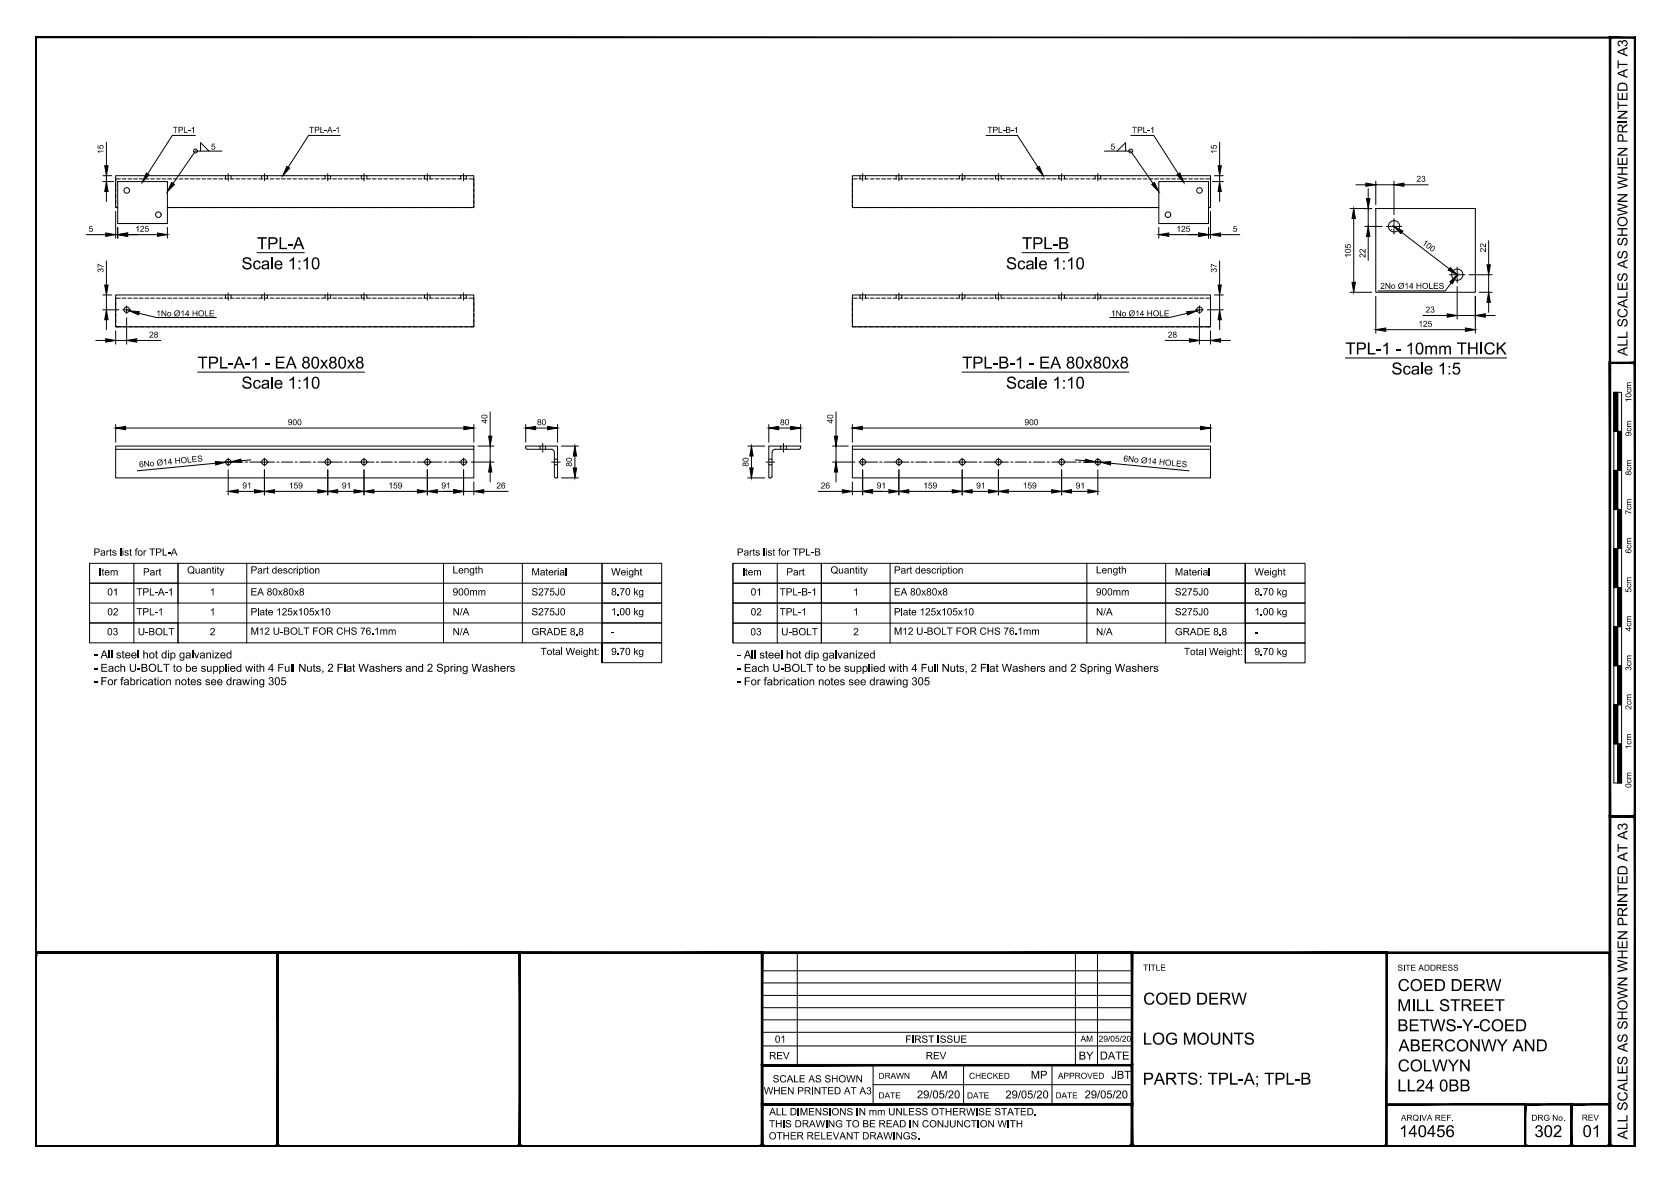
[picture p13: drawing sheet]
<svg xmlns="http://www.w3.org/2000/svg" width="420mm" height="297mm" viewBox="0 0 420 297" stroke-linecap="round" stroke-linejoin="round" font-family="sans-serif">
<defs><g id="words">
<g font-size="4.2">
<text x="64.6" y="62.6">TPL-A</text>
<text x="256.8" y="62.6">TPL-B</text>
<text x="60.6" y="67.7">Scale 1:10</text>
<text x="252.8" y="67.7">Scale 1:10</text>
<text x="338.1" y="89.1">TPL-1 - 10mm THICK</text>
<text x="49.6" y="92.6">TPL-A-1 - EA 80x80x8</text>
<text x="241.8" y="92.6">TPL-B-1 - EA 80x80x8</text>
<text x="349.7" y="94.1">Scale 1:5</text>
<text x="60.6" y="97.7">Scale 1:10</text>
<text x="252.8" y="97.7">Scale 1:10</text>
<text x="351.2" y="249">COED DERW</text>
<text x="287.3" y="252.5">COED DERW</text>
<text x="351.1" y="254.1">MILL STREET</text>
<text x="287.2" y="262.5">LOG MOUNTS</text>
<text x="351.1" y="259.2">BETWS-Y-COED</text>
<text x="351.2" y="269.2">COLWYN</text>
<text x="351.4" y="264.2">ABERCONWY AND</text>
<text x="287.2" y="272.6">PARTS: TPL-A; TPL-B</text>
<text x="351.1" y="274.3">LL24 0BB</text>
<text x="351.6" y="285.7">140456</text>
<text x="385.6" y="285.7">302</text>
<text x="397.7" y="285.7">01</text>
</g>
<g font-size="3.5">
<text x="409" y="89.5" transform="rotate(-90 409 89.5)">ALL SCALES AS SHOWN WHEN PRINTED AT A3</text>
<text x="409" y="286.3" transform="rotate(-90 409 286.3)">ALL SCALES AS SHOWN WHEN PRINTED AT A3</text>
</g>
<g font-size="2.8">
<text x="23.6" y="165.4">- All steel hot dip galvanized</text>
<text x="185.2" y="165.5">- All steel hot dip galvanized</text>
<text x="23.6" y="168.8">- Each U-BOLT to be supplied with 4 Full Nuts, 2 Flat Washers and 2 Spring Washers</text>
<text x="23.6" y="172.2">- For fabrication notes see drawing 305</text>
<text x="185.2" y="168.8">- Each U-BOLT to be supplied with 4 Full Nuts, 2 Flat Washers and 2 Spring Washers</text>
<text x="185.2" y="172.2">- For fabrication notes see drawing 305</text>
<text x="271" y="266.3">BY</text>
<text x="276.4" y="266.3">DATE</text>
<text x="233.9" y="271.1">AM</text>
<text x="259" y="271.1">MP</text>
<text x="279.3" y="271.1">JBT</text>
<text x="230.4" y="276">29/05/20</text>
<text x="252.7" y="276.1">29/05/20</text>
<text x="272.6" y="276">29/05/20</text>
</g>
<g font-size="2.5">
<text x="23.5" y="139.6">Parts list for TPL-A</text>
<text x="185.2" y="139.6">Parts list for TPL-B</text>
<text x="24.8" y="144.6">Item</text>
<text x="27" y="149.6">01</text>
<text x="34.2" y="149.6">TPL-A-1</text>
<text x="35.9" y="144.6">Part</text>
<text x="47" y="144.1">Quantity</text>
<text x="52.7" y="149.6">1</text>
<text x="63" y="144.1">Part description</text>
<text x="63" y="149.6">EA 80x80x8</text>
<text x="113.7" y="144.1">Length</text>
<text x="113.7" y="149.6">900mm</text>
<text x="133.5" y="144.6">Material</text>
<text x="133.5" y="149.6">S275J0</text>
<text x="153.6" y="144.6">Weight</text>
<text x="153.6" y="149.6">8.70 kg</text>
<text x="186.5" y="144.6">Item</text>
<text x="188.6" y="149.6">01</text>
<text x="195.9" y="149.6">TPL-B-1</text>
<text x="197.6" y="144.6">Part</text>
<text x="208.7" y="144.1">Quantity</text>
<text x="214.4" y="149.6">1</text>
<text x="224.6" y="144.1">Part description</text>
<text x="224.6" y="149.6">EA 80x80x8</text>
<text x="275.4" y="144.1">Length</text>
<text x="275.4" y="149.6">900mm</text>
<text x="295.2" y="144.6">Material</text>
<text x="295.2" y="149.6">S275J0</text>
<text x="315.2" y="144.6">Weight</text>
<text x="315.2" y="149.6">8.70 kg</text>
<text x="27" y="154.6">02</text>
<text x="34.2" y="154.6">TPL-1</text>
<text x="52.7" y="154.6">1</text>
<text x="63" y="154.6">Plate 125x105x10</text>
<text x="113.7" y="154.6">N/A</text>
<text x="133.5" y="154.6">S275J0</text>
<text x="153.6" y="154.6">1.00 kg</text>
<text x="188.6" y="154.6">02</text>
<text x="195.9" y="154.6">TPL-1</text>
<text x="214.4" y="154.6">1</text>
<text x="224.6" y="154.6">Plate 125x105x10</text>
<text x="275.4" y="154.6">N/A</text>
<text x="295.2" y="154.6">S275J0</text>
<text x="315.2" y="154.6">1.00 kg</text>
<text x="26.9" y="159.6">03</text>
<text x="34.7" y="159.6">U-BOLT</text>
<text x="52.7" y="159.6">2</text>
<text x="63" y="159.5">M12 U-BOLT FOR CHS 76.1mm</text>
<text x="113.7" y="159.6">N/A</text>
<text x="133.5" y="159.6">GRADE 8.8</text>
<text x="153.6" y="159.6">-</text>
<text x="188.6" y="159.6">03</text>
<text x="196.3" y="159.6">U-BOLT</text>
<text x="214.4" y="159.6">2</text>
<text x="224.6" y="159.5">M12 U-BOLT FOR CHS 76.1mm</text>
<text x="275.4" y="159.6">N/A</text>
<text x="295.2" y="159.6">GRADE 8.8</text>
<text x="315.2" y="159.6">-</text>
<text x="135.8" y="164.6">Total Weight:</text>
<text x="153.6" y="164.6">9.70 kg</text>
<text x="297.5" y="164.6">Total Weight:</text>
<text x="315.2" y="164.6">9.70 kg</text>
<text x="194.7" y="262">01</text>
<text x="227.5" y="262">FIRST ISSUE</text>
<text x="193.2" y="266.2">REV</text>
<text x="232.6" y="266.2">REV</text>
<text x="192" y="275">WHEN PRINTED AT A3</text>
<text x="194.2" y="272">SCALE AS SHOWN</text>
<text x="193.3" y="280.3">ALL DIMENSIONS IN mm UNLESS OTHERWISE STATED.</text>
<text x="193.2" y="286.3">OTHER RELEVANT DRAWINGS.</text>
<text x="193.2" y="283.3">THIS DRAWING TO BE READ IN CONJUNCTION WITH</text>
</g>
<g font-size="2.1">
<text x="43.4" y="33.4">TPL-1</text>
<text x="77.7" y="33.4">TPL-A-1</text>
<text x="248.1" y="33.4">TPL-B-1</text>
<text x="284.5" y="33.4">TPL-1</text>
<text x="26" y="38.7" transform="rotate(-90 26 38.7)">15</text>
<text x="53" y="37.6">5</text>
<text x="279" y="37.6">5</text>
<text x="305.8" y="38.7" transform="rotate(-90 305.8 38.7)">15</text>
<text x="355.9" y="45.7">23</text>
<text x="22.3" y="58.3">5</text>
<text x="34" y="58.3">125</text>
<text x="295.6" y="58.3">125</text>
<text x="309.8" y="58.3">5</text>
<text x="339.5" y="64.8" transform="rotate(-90 339.5 64.8)">105</text>
<text x="343.1" y="64.8" transform="rotate(-90 343.1 64.8)">22</text>
<text x="357.2" y="61.3" transform="rotate(38 357.2 61.3)">100</text>
<text x="373.4" y="63.4" transform="rotate(-90 373.4 63.4)">22</text>
<text x="26" y="68.5" transform="rotate(-90 26 68.5)">37</text>
<text x="305.8" y="68.5" transform="rotate(-90 305.8 68.5)">37</text>
<text x="346.9" y="72.6">2No Ø14 HOLES</text>
<text x="39.3" y="79.5">1No Ø14 HOLE</text>
<text x="279.2" y="79.5">1No Ø14 HOLE</text>
<text x="356.4" y="82.1">125</text>
<text x="358.2" y="78.5">23</text>
<text x="37.5" y="84.8">28</text>
<text x="293.5" y="84.8">28</text>
<text x="409.9" y="101.1" transform="rotate(-90 409.9 101.1)">10cm</text>
<text x="72.3" y="106.8">900</text>
<text x="122.5" y="106.4" transform="rotate(-90 122.5 106.4)">40</text>
<text x="134.9" y="106.8">80</text>
<text x="196" y="106.8">80</text>
<text x="209.4" y="106.4" transform="rotate(-90 209.4 106.4)">40</text>
<text x="257.5" y="106.8">900</text>
<text x="409.9" y="109.6" transform="rotate(-90 409.9 109.6)">9cm</text>
<text x="35" y="117.5" transform="rotate(-5 35 117.5)">6No Ø14 HOLES</text>
<text x="143.7" y="117.3" transform="rotate(-90 143.7 117.3)">80</text>
<text x="188.1" y="117.3" transform="rotate(-90 188.1 117.3)">80</text>
<text x="282.3" y="116" transform="rotate(5 282.3 116)">6No Ø14 HOLES</text>
<text x="409.9" y="119.5" transform="rotate(-90 409.9 119.5)">8cm</text>
<text x="60.9" y="122.8">91</text>
<text x="72.6" y="122.8">159</text>
<text x="85.9" y="122.8">91</text>
<text x="97.6" y="122.8">159</text>
<text x="110.9" y="122.8">91</text>
<text x="124.7" y="122.8">26</text>
<text x="206.2" y="122.8">26</text>
<text x="220.3" y="122.8">91</text>
<text x="232" y="122.8">159</text>
<text x="245.3" y="122.8">91</text>
<text x="257" y="122.8">159</text>
<text x="270.3" y="122.8">91</text>
<text x="409.9" y="129.3" transform="rotate(-90 409.9 129.3)">7cm</text>
<text x="409.9" y="139.1" transform="rotate(-90 409.9 139.1)">6cm</text>
<text x="409.9" y="148.9" transform="rotate(-90 409.9 148.9)">5cm</text>
<text x="409.9" y="158.7" transform="rotate(-90 409.9 158.7)">4cm</text>
<text x="409.9" y="168.6" transform="rotate(-90 409.9 168.6)">3cm</text>
<text x="409.9" y="178.4" transform="rotate(-90 409.9 178.4)">2cm</text>
<text x="409.9" y="188.3" transform="rotate(-90 409.9 188.3)">1cm</text>
<text x="409.9" y="198" transform="rotate(-90 409.9 198)">0cm</text>
<text x="287.3" y="243.9">TITLE</text>
<text x="351.2" y="243.9">SITE ADDRESS</text>
<text x="271.6" y="261.8">AM</text>
<text x="276.1" y="261.8">29/05/20</text>
<text x="220.8" y="271.1">DRAWN</text>
<text x="243.5" y="271.1">CHECKED</text>
<text x="265.9" y="271.1">APPROVED</text>
<text x="220.8" y="276">DATE</text>
<text x="243" y="276.1">DATE</text>
<text x="265.2" y="276">DATE</text>
<text x="352" y="281.6">ARQIVA REF.</text>
<text x="384.8" y="281.6">DRG No.</text>
<text x="397.5" y="281.6">REV</text>
</g>
</g></defs>
<!-- layer: PROPOSED OTHER USER 1 -->
<g fill="none" stroke="#000" stroke-width=".25">
<path d="M29.6 45.6h12.5v10.6h-12.5zM29.6 52.2h-.5v-8h90v8h-77M291.2 45.6h12.5v10.6h-12.5zM291.2 52.2h-77v-8h90v8h-.5M345.7 52.4h25v21h-25zM29.1 74.1h90v8h-90zM214.2 74.1h90v8h-90zM29.1 112.1h90v8h-90zM29.1 112.9h90M132.5 112.9h6M194.8 112.9h6M214.2 112.1h90v8h-90z"/>
<path d="M214.2 112.9h90"/>
<circle cx="31.8" cy="47.9" r=".7"/>
<circle cx="39.8" cy="54" r=".7"/>
<circle cx="293.5" cy="54" r=".7"/>
<circle cx="301.4" cy="47.9" r=".7"/>
<circle cx="350.3" cy="56.9" r="1.42"/>
<circle cx="301.4" cy="77.8" r=".7"/>
<circle cx="366.2" cy="69" r="1.42"/>
</g>
<!-- layer: TEXT AND DIMENSIONS -->
<g fill="none" stroke="#000" stroke-width=".25">
<path d="M49.1 34h-5.8l-6.2 9.7M50.4 38v-2.1l2.1 2.1M55.7 38h-6.6l-5.6 8.1M85.5 34h-8l-5.1 8M247.8 34h7.9l5.1 8M277.5 38h6.6l5.7 8.1M280.7 38l2.2-2.1v2.1M284.2 34h5.7l6.2 9.7M57.3 43.6v1.8M66.4 43.6v1.8M82.4 43.6v1.8M91.5 43.6v1.8"/>
<path d="M107.4 43.6v1.8M116.5 43.6v1.8M216.8 43.6v1.8M225.9 43.6v1.8M241.8 43.6v1.8M250.9 43.6v1.8M266.8 43.6v1.8M275.9 43.6v1.8M348.3 56.9h3.9M350.3 54.9v3.9M30.8 77.9h2M31.8 76.9v1.9"/>
<path d="M34.9 78.7l4.4 1.1h15.1M57.3 73.6v1.8M64.6 63.5h11.9M66.4 73.6v1.8M82.4 73.6v1.8M91.5 73.6v1.8M107.4 73.6v1.8M116.5 73.6v1.8M216.8 73.6v1.8M225.9 73.6v1.8M241.8 73.6v1.8M250.9 73.6v1.8"/>
<path d="M256.8 63.5h11.9M266.8 73.6v1.8M275.9 73.6v1.8M298.3 78.7l-4.4 1.1h-15M300.4 77.9h2M301.4 76.9v1.9M364.2 69h3.9M364.7 71.1l-1.5 2h-16.9M366.2 67.1v3.9M49.6 93.5h42M241.8 93.5h41.9M338.1 90h40.5"/>
<path d="M54.2 116.4l-19.7 1.9M56.4 116.1h2M57.3 115.1v2M58.1 116l-1.4 .2M63 115.6l-2.4 .2M65.5 116.1h2M66.4 115.1v2M81.4 116.1h1.9M82.4 115.1v2M90.5 116.1h1.9M91.5 115.1v2M106.4 116.1h2"/>
<path d="M107.4 115.1v2M115.5 116.1h2M116.5 115.1v2M136.4 111.4v2.2M138.6 116.1h2.2M192.5 116.1h2.2M196.9 111.4v2.2M215.8 116.1h1.9M216.8 115.1v2M224.9 116.1h2M225.9 115.1v2M240.8 116.1h2"/>
<path d="M241.8 115.1v2M249.9 116.1h2M250.9 115.1v2M265.8 116.1h1.9M266.8 115.1v2M270.2 115.6l2.5 .2M274.9 116.1h1.9M275.2 116l1.4 .2M275.9 115.1v2M279.1 116.4l19.7 1.9M22.5 151.6h143.8M22.5 156.5h128.8"/>
<path d="M33.6 141.6v19.9M44.7 146.6h-22.2h143.8M44.7 141.6v19.9M62 141.6v19.9M111.4 141.6v19.9M131.3 141.6v19.9M151.3 156.5h15v5h-15zM184.2 146.6h128.8h-106.6v5h-22.2zM184.2 141.6v20M195.3 141.6v20M206.4 151.6v5h-22.2v-5h128.8M206.4 151.6h106.6"/>
<path d="M206.4 156.6v5M223.7 141.6v20M273.1 141.6v20M292.9 141.6v20M313 141.6h-106.6v5h-22.2v-5h22.2v10M313 156.6h-128.8v5h128.8M313 141.6v25zM313 141.6v15M313 141.6v20M313 141.6h14.9v5h-14.9zM313 146.6h14.9v5h-14.9zM313 151.6h14.9v5h-14.9z"/>
<path d="M313 156.6h14.9v5h-14.9zM313 141.6v25M151.3 161.5h-128.8v-19.9h143.8v14.9h-15v-14.9v24.9M151.3 161.5h15v5h-15zM313 161.6h14.9v5h-14.9z"/>
<circle cx="49.1" cy="38" r=".49"/>
<circle cx="284.1" cy="38" r=".49"/>
</g>
<!-- layer: 02 - HIDDEN LINES -->
<g fill="none" stroke="#000" stroke-width=".25">
<path d="M29.1 51.6v.6h.5M29.1 45.9v1M29.1 47.4v.9M29.1 48.8v.9M29.1 50.2v1M30.3 45h-1.2v.5M30.7 45h1M32.2 45h.9M33.6 45h.9M35 45h1M36.4 45h1M37.9 45h.9"/>
<path d="M39.3 45h.9M40.7 45h1M42.1 52.2h1.1M42.1 45h1M43.6 45h.9M43.6 52.2h1M45 45h1M45.1 52.2h.9M46.4 45h1M46.5 52.2h1M47.9 45h.9M47.9 52.2h1"/>
<path d="M49.3 45h.9M49.4 52.2h.9M50.7 45h1M50.8 52.2h1M52.1 45h1M52.2 52.2h1M53.6 45h1M53.7 52.2h.9M55 45h1M55.1 52.2h.9M56.5 45h.9M56.5 52.2h1"/>
<path d="M56.7 44.2v.8M57.9 45h.9M57.9 52.2h1M58.1 44.2v.8M59.3 45h1M59.4 52.2h.9M60.7 45h1M60.8 52.2h1M62.2 45h.9M62.2 52.2h1M63.6 45h.9M63.7 52.2h.9"/>
<path d="M65 45h1M65.1 52.2h.9M65.8 44.2v.8M66.4 45h1M66.5 52.2h1M67.2 44.2v.8M67.9 45h.9M67.9 52.2h1M69.3 45h1M69.4 52.2h.9M70.7 45h1M70.8 52.2h.9"/>
<path d="M72.2 45h.9M72.2 52.2h1M73.6 45h.9M73.6 52.2h1M75 45h1M75.1 52.2h1M76.4 45h1M76.5 52.2h1M77.9 45h1M78 52.2h.9M79.3 45h.9M79.4 52.2h.9"/>
<path d="M80.8 52.2h1M81.7 44.2v.8h-.9M82.2 52.2h1M83.1 44.2v.8h-.9M83.6 45h1M83.7 52.2h.9M85 45h1M85.1 52.2h.9M86.5 45h.9M86.5 52.2h1M87.9 45h.9M88 52.2h.9"/>
<path d="M89.3 45h1M89.4 52.2h.9M90.8 44.2v.8h.9M90.8 52.2h1M92.2 44.2v.8h.9M92.2 52.2h1M93.6 45h1M93.7 52.2h.9M95 45h1M95.1 52.2h.9M96.5 45h.9M96.5 52.2h1"/>
<path d="M97.9 45h.9M97.9 52.2h1M99.3 45h1M99.4 52.2h1M100.7 45h1M100.8 52.2h1M102.2 45h1M102.3 52.2h.9M103.6 45h.9M103.7 52.2h.9M105.1 45h.9M105.1 52.2h1"/>
<path d="M106.5 45h.9M106.5 52.2h1M106.7 44.2v.8M107.9 45h1M108 52.2h.9M108.1 44.2v.8M109.3 45h1M109.4 52.2h.9M110.8 45h.9M110.8 52.2h1M112.2 45h.9M112.3 52.2h.9"/>
<path d="M113.6 45h1M113.7 52.2h.9M115 45h1M115.1 52.2h1M115.8 44.2v.8M116.5 45h.9M116.5 52.2h1M117.2 44.2v.8M117.9 45h1.2v.5M119.1 51.6v.6h-1.1M119.1 45.9v1M119.1 47.4v.9"/>
<path d="M119.1 48.8v.9M119.1 50.2v1M214.2 51.6v.6h1.1M214.2 45.9v1M214.2 47.4v.9M214.2 48.8v.9M214.2 50.2v1M215.4 45h-1.2v.5M215.8 52.2h.9M215.8 45h1M216.1 44.2v.8M217.2 52.2h1"/>
<path d="M217.3 45h.9M217.5 44.2v.8M218.6 52.2h1M218.7 45h1M220.1 52.2h.9M220.1 45h1M221.5 52.2h.9M221.6 45h.9M222.9 52.2h1M223 45h.9M224.4 52.2h.9M224.4 45h1"/>
<path d="M225.2 44.2v.8M225.8 52.2h.9M225.8 45h1M226.6 44.2v.8M227.2 52.2h1M227.3 45h.9M228.6 52.2h1M228.7 45h.9M230.1 52.2h.9M230.2 45h.9M231.5 52.2h.9M231.5 45h1"/>
<path d="M232.9 52.2h1M233 45h1M234.3 52.2h1M234.4 45h1M235.8 52.2h.9M235.9 45h.9M237.2 52.2h1M237.3 45h.9M238.6 52.2h1M238.7 45h1M240.1 52.2h.9M241.1 44.2v.8h-1"/>
<path d="M241.5 52.2h.9M242.5 44.2v.8h-.9M242.9 52.2h1M243 45h1M244.3 52.2h1M244.4 45h1M245.8 52.2h.9M245.9 45h.9M247.2 52.2h.9M247.3 45h.9M248.7 52.2h.9M248.7 45h1"/>
<path d="M250 52.2h1M250.2 44.2l-.1 .8h1M251.5 52.2h1M251.6 44.2v.8h.9M252.9 52.2h1M253 45h.9M254.4 52.2h.9M254.4 45h1M255.8 52.2h.9M255.8 45h1M257.2 52.2h1M257.3 45h.9"/>
<path d="M258.6 52.2h1M258.7 45h1M260.1 52.2h.9M260.1 45h1M261.5 52.2h1M261.6 45h.9M262.9 52.2h1M263 45h.9M264.4 52.2h.9M264.4 45h1M265.8 52.2h.9M265.8 45h1"/>
<path d="M266.1 44.2v.8M267.2 52.2h1M267.3 45h1M267.5 44.2v.8M268.6 52.2h1M268.7 45h.9M270.1 52.2h.9M270.2 45h.9M271.5 52.2h.9M271.6 45h.9M272.9 52.2h1M273 45h1"/>
<path d="M274.3 52.2h1M274.4 45h1M275.2 44.2v.8M275.8 52.2h.9M275.9 45h.9M276.6 44.2v.8M277.2 52.2h1M277.3 45h.9M278.6 52.2h1M278.7 45h1M280.1 52.2h.9M280.1 45h1"/>
<path d="M281.5 52.2h.9M281.6 45h.9M282.9 52.2h1M283 45h1M284.3 52.2h1M284.4 45h1M285.8 52.2h1M285.9 45h.9M287.2 52.2h.9M287.3 45h.9M288.7 52.2h.9M288.7 45h1"/>
<path d="M290.1 52.2h1.1M290.1 45h1M291.6 45h.9M293 45h.9M294.4 45h1M295.9 45h.9M297.3 45h.9M298.7 45h1M300.1 45h1M301.6 45h.9M303 45h1.2v.5M304.2 51.6v.6h-.5"/>
<path d="M304.2 45.9v1M304.2 47.4v.9M304.2 48.8v.9M304.2 50.2v1M29.1 75.9v1M29.1 77.3v1M29.1 78.8v.9M30.3 74.9h-1.2v.5M30.7 74.9h1M32.2 74.9h.9M33.6 74.9h.9M35 74.9h1"/>
<path d="M36.4 74.9h1M37.9 74.9h.9M39.3 74.9h.9M40.7 74.9h1M42.1 74.9h1M43.6 74.9h.9M45 74.9h1M46.4 74.9h1M47.9 74.9h.9M49.3 74.9h.9M50.7 74.9h1M52.1 74.9h1"/>
<path d="M53.6 74.9h1M55 74.9h1M56.5 74.9h.9M56.7 74.1v.8M57.9 74.9h.9M58.1 74.1v.8M59.3 74.9h1M60.7 74.9h1M62.2 74.9h.9M63.6 74.9h.9M65 74.9h1M65.8 74.1v.8"/>
<path d="M66.4 74.9h1M67.2 74.1v.8M67.9 74.9h.9M69.3 74.9h1M70.7 74.9h1M72.2 74.9h.9M73.6 74.9h.9M75 74.9h1M76.4 74.9h1M77.9 74.9h1M79.3 74.9h.9M81.7 74.1v.8h-.9"/>
<path d="M83.1 74.1v.8h-.9M83.6 74.9h1M85 74.9h1M86.5 74.9h.9M87.9 74.9h.9M89.3 74.9h1M90.8 74.1v.8h.9M92.2 74.1v.8h.9M93.6 74.9h1M95 74.9h1M96.5 74.9h.9M97.9 74.9h.9"/>
<path d="M99.3 74.9h1M100.7 74.9h1M102.2 74.9h1M103.6 74.9h.9M105.1 74.9h.9M106.5 74.9h.9M106.7 74.1v.8M107.9 74.9h1M108.1 74.1v.8M109.3 74.9h1M110.8 74.9h.9M112.2 74.9h.9"/>
<path d="M113.6 74.9h1M115 74.9h1M115.8 74.1v.8M116.5 74.9h.9M117.2 74.1v.8M117.9 74.9h1.2v.5M119.1 75.9v1M119.1 77.3v1M119.1 78.8v.9M214.2 75.9v1M214.2 77.3v1M214.2 78.8v.9"/>
<path d="M215.4 74.9h-1.2v.5M215.8 74.9h1M216.1 74.1v.8M217.3 74.9h.9M217.5 74.1v.8M218.7 74.9h1M220.1 74.9h1M221.6 74.9h.9M223 74.9h.9M224.4 74.9h1M225.2 74.1v.8M225.8 74.9h1"/>
<path d="M226.6 74.1v.8M227.3 74.9h.9M228.7 74.9h.9M230.2 74.9h.9M231.5 74.9h1M233 74.9h1M234.4 74.9h1M235.9 74.9h.9M237.3 74.9h.9M238.7 74.9h1M241.1 74.1v.8h-1M242.5 74.1v.8h-.9"/>
<path d="M243 74.9h1M244.4 74.9h1M245.9 74.9h.9M247.3 74.9h.9M248.7 74.9h1M250.2 74.1l-.1 .8h1M251.6 74.1v.8h.9M253 74.9h.9M254.4 74.9h1M255.8 74.9h1M257.3 74.9h.9M258.7 74.9h1"/>
<path d="M260.1 74.9h1M261.6 74.9h.9M263 74.9h.9M264.4 74.9h1M265.8 74.9h1M266.1 74.1v.8M267.3 74.9h1M267.5 74.1v.8M268.7 74.9h.9M270.2 74.9h.9M271.6 74.9h.9M273 74.9h1"/>
<path d="M274.4 74.9h1M275.2 74.1v.8M275.9 74.9h.9M276.6 74.1v.8M277.3 74.9h.9M278.7 74.9h1M280.1 74.9h1M281.6 74.9h.9M283 74.9h1M284.4 74.9h1M285.9 74.9h.9M287.3 74.9h.9"/>
<path d="M288.7 74.9h1M290.1 74.9h1M291.6 74.9h.9M293 74.9h.9M294.4 74.9h1M295.9 74.9h.9M297.3 74.9h.9M298.7 74.9h1M300.1 74.9h1M301.6 74.9h.9M303 74.9h1.2v.5M304.2 75.9v1"/>
<path d="M304.2 77.3v1M304.2 78.8v.9M29.1 81.6v.5h1.4M29.1 80.2v1M31 82.1h.9M32.4 82.1h.9M33.8 82.1h1M35.2 82.1h1M36.7 82.1h.9M38.1 82.1h1M39.5 82.1h1M41 82.1h.9"/>
<path d="M42.4 82.1h.9M43.8 82.1h1M45.2 82.1h1M46.7 82.1h1M48.1 82.1h1M49.6 82.1h.9M51 82.1h.9M52.4 82.1h1M53.8 82.1h1M55.3 82.1h.9M56.7 82.1h.9M58.1 82.1h1"/>
<path d="M59.5 82.1h1M61 82.1h.9M62.4 82.1h1M63.8 82.1h1M65.3 82.1h.9M66.7 82.1h.9M68.1 82.1h1M69.5 82.1h1M71 82.1h1M72.4 82.1h.9M73.9 82.1h.9M75.3 82.1h.9"/>
<path d="M76.7 82.1h1M78.1 82.1h1M79.6 82.1h.9M81 82.1h.9M82.4 82.1h1M83.8 82.1h1M85.3 82.1h.9M86.7 82.1h1M88.1 82.1h1M89.6 82.1h.9M91 82.1h.9M92.4 82.1h1"/>
<path d="M93.8 82.1h1M95.3 82.1h1M96.7 82.1h.9M98.2 82.1h.9M99.6 82.1h.9M101 82.1h1M102.4 82.1h1M103.9 82.1h.9M105.3 82.1h.9M106.7 82.1h1M108.1 82.1h1M109.6 82.1h.9"/>
<path d="M111 82.1h1M112.4 82.1h1M113.9 82.1h.9M115.3 82.1h.9M116.7 82.1h1M119.1 81.6v.5h-1M119.1 80.2v1M214.2 81.6v.5h.9M214.2 80.2v1M215.6 82.1h1M217 82.1h1M218.5 82.1h.9"/>
<path d="M219.9 82.1h.9M221.3 82.1h1M222.7 82.1h1M224.2 82.1h.9M225.6 82.1h1M227 82.1h1M228.5 82.1h.9M229.9 82.1h.9M231.3 82.1h1M232.7 82.1h1M234.2 82.1h.9M235.6 82.1h.9"/>
<path d="M237 82.1h1M238.4 82.1h1M239.9 82.1h.9M241.3 82.1h1M242.7 82.1h1M244.2 82.1h.9M245.6 82.1h.9M247 82.1h1M248.4 82.1h1M249.9 82.1h1M251.3 82.1h1M252.8 82.1h.9"/>
<path d="M254.2 82.1h.9M255.6 82.1h1M257 82.1h1M258.5 82.1h.9M259.9 82.1h.9M261.3 82.1h1M262.7 82.1h1M264.2 82.1h.9M265.6 82.1h1M267 82.1h1M268.5 82.1h.9M269.9 82.1h.9"/>
<path d="M271.3 82.1h1M272.7 82.1h1M274.2 82.1h.9M275.6 82.1h.9M277 82.1h1M278.5 82.1h.9M279.9 82.1h.9M281.3 82.1h1M282.7 82.1h1M284.2 82.1h.9M285.6 82.1h.9M287 82.1h1"/>
<path d="M288.4 82.1h1M289.9 82.1h1M291.3 82.1h1M292.8 82.1h.9M294.2 82.1h.9M295.6 82.1h1M297 82.1h1M298.5 82.1h.9M299.9 82.1h.9M301.3 82.1h1M304.2 81.6v.5h-1.4M304.2 80.2v1"/>
</g>
<!-- layer: PROPOSED OTHER USER 2 ANCILLARY -->
<g fill="none" stroke="#000" stroke-width=".25">
<path d="M132.5 112.9l-.3-.2-.1-.6h8v8h-.4M138.5 112.9a.78 .78 0 0 1 .8 .8v6M139.3 119.7l.4 .4M194 119.7l-.4 .4M194 113.7v6M194.8 112.9a.78 .78 0 0 0-.8 .8M200.8 112.9l.3-.2 .1-.6h-8v8h.4"/>
<circle cx="31.8" cy="77.8" r=".7"/>
<circle cx="57.4" cy="116.1" r=".7"/>
<circle cx="66.5" cy="116.1" r=".7"/>
<circle cx="82.4" cy="116.1" r=".7"/>
<circle cx="91.5" cy="116.1" r=".7"/>
<circle cx="107.4" cy="116.1" r=".7"/>
<circle cx="116.5" cy="116.1" r=".7"/>
<circle cx="216.8" cy="116.1" r=".7"/>
<circle cx="225.9" cy="116.1" r=".7"/>
<circle cx="241.8" cy="116.1" r=".7"/>
<circle cx="250.9" cy="116.1" r=".7"/>
<circle cx="266.8" cy="116.1" r=".7"/>
<circle cx="275.9" cy="116.1" r=".7"/>
</g>
<!-- layer: PROPOSED OTHER USER 1 - HIDDEN -->
<g fill="none" stroke="#000" stroke-width=".25">
<path d="M58.4 116.1h2.7M61.6 116.1h.6M62.8 116.1h2.7M67.5 116.1h1.5M69.6 116.1h.5M70.7 116.1h2.9M74.2 116.1h.5M75.3 116.1h2.8M78.7 116.1h.6M79.9 116.1h1.5M83.3 116.1h2.7M86.6 116.1h.6"/>
<path d="M87.8 116.1h2.7M92.4 116.1h1.6M94.6 116.1h.6M95.7 116.1h2.9M99.1 116.1h.6M100.3 116.1h2.9M103.7 116.1h.6M104.8 116.1h1.6M108.4 116.1h2.7M111.7 116.1h.5M112.8 116.1h2.7M135.7 112.1v.8"/>
<path d="M137.1 112.1v.8M139.3 115.4h.8M139.3 116.8h.8M193.2 115.4h.8M193.2 116.8h.8M196.2 112.1v.8M197.6 112.1v.8M217.7 116.1h2.8M221.1 116.1h.5M222.2 116.1h2.7M226.9 116.1h1.5M229 116.1h.6"/>
<path d="M230.1 116.1h2.9M233.5 116.1h.6M234.7 116.1h2.9M238.1 116.1h.6M239.3 116.1h1.5M242.8 116.1h2.7M246.1 116.1h.5M247.2 116.1h2.7M251.9 116.1h1.5M254 116.1h.5M255.1 116.1h2.9M258.6 116.1h.5"/>
<path d="M259.7 116.1h2.8M263.1 116.1h.6M264.3 116.1h1.5M267.7 116.1h2.8M271 116.1h.6M272.2 116.1h2.7"/>
</g>
<!-- layer: TEXT AND DIMENSIONS -->
<g fill="#000" stroke="#000" stroke-width=".25">
<path d="M36.8 43.5l.7 .4-1.7 1.9zM43.1 45.8l.7 .6-1.7 1.8zM72.1 41.8l.7 .4-1.7 2zM260.5 42.2l.7-.4 1 2.4zM289.4 46.4l.7-.6 1.1 2.4zM295.8 43.9l.7-.4 1 2.3zM32.5 78.1l2.5 .2-.2 .8zM298.2 78.3l2.6-.2-2.4 1zM364.3 70.8l1.9-1.8-1.2 2.3zM54.1 116l2.6 .2-2.5 .6zM58.1 116l2.4-.6 .1 .8zM272.7 115.4l2.5 .6-2.5 .2z"/>
<path d="M276.6 116.2l2.5-.2-.1 .8z"/>
</g>
<!-- layer: 03 - TEXT AND DIMENSIONS -->
<g fill="none" stroke="#000" stroke-width=".25">
<path d="M26.7 35.7v6M306.5 35.7v6M21.7 59h4.9M25.9 45.6h2.7M25.9 44.2h2.2M26.7 44.2v1.4M26.7 48.1v2.5M29.1 53.1v6.8M29.1 59h.5M29.6 57.2v2.7M32.1 59h7.5M42.1 57.2v2.7"/>
<path d="M291.2 57.2v2.7M293.7 59h7.5M303.7 59h.5M303.7 57.2v2.7M304.2 53.1v6.8M304.7 45.6h2.7M305.2 44.2h2.2M306.5 44.2v1.4M306.5 48.1v2.5M306.7 59h4.9M339.2 52.4h5.5M340.2 54.9v16.1"/>
<path d="M340.7 46.4h2.5M342.9 56.9h4.4M343.8 47.4v2.5M343.8 52.4v4.5M343.8 59.4v6M345.7 45.5v5.9M345.7 46.4h4.6M349.7 57.6v.1M350.3 45.5v8.4M352.3 58.4l11.9 9.2M352.8 46.4h6.1M25.9 77.9h4"/>
<path d="M25.9 74.1h2.2M26.7 65.6v6M26.7 74.1v3.8M31.8 79.8v6.7M301.4 79.8v6.7M303.4 77.9h4M305.2 74.1h2.2M306.5 65.6v6M306.5 74.1v3.8M339.2 73.4h5.5M345.7 74.5v9.2M357.6 79.3h6.1"/>
<path d="M365.6 69.8v.1M366.2 72v8.2M366.2 79.3h4.5M369.1 69h5.9M370.7 74.5v9.2M371.7 73.4h3.3M373.2 79.3h2.5M374.1 60.5v6M374.1 69v4.4M374.1 76v2.5M24.1 85.6h2.5M26.7 80.3v2.5"/>
<path d="M29.1 83.1v3.4M29.1 85.6h2.7M34.4 85.6h6M292.8 85.6h6.1M301.4 85.6h2.8M304.2 83.1v3.4M306.5 80.3v2.5M306.7 85.6h2.5M348.2 82.8h20M29.1 106.7v4.4M31.6 107.6h85M57.3 118.1v6.3"/>
<path d="M66.4 118.1v6.3M82.4 118.1v6.3M91.5 118.1v6.3M107.4 118.1v6.3M116.5 118.1v6.3M118.5 116.1h5.6M119.1 106.7v4.4M120.1 112.1h4M123.2 103.5v6.1M123.2 112.1v4M123.2 118.6v2.5M132.1 106.7v4.4"/>
<path d="M140.1 106.7v4.4M141.1 112.1h4.3M144.5 114.6v3M187.9 112.1h4.3M193.2 106.7v4.4M201.2 106.7v4.4M209.2 116.1h5.6M209.2 112.1h4M210.1 103.5v6.1M210.1 112.1v4M210.1 118.6v2.5M214.2 106.7v4.4"/>
<path d="M216.7 107.6h85M216.8 118.1v6.3M225.9 118.1v6.3M241.8 118.1v6.3M250.9 118.1v6.3M266.8 118.1v6.3M275.9 118.1v6.3M304.2 106.7v4.4M59.8 123.5h4.2M69 123.5h10.9M84.9 123.5h4.1M94 123.5h10.9"/>
<path d="M109.9 123.5h4.1M116.5 123.5h2.6M119.1 121.1v3.3M121.6 123.5h6.1M141.1 120.1h4.3M187.9 120.1h4.3M205.6 123.5h6.1M214.2 123.5h2.6M214.2 121.1v3.3M219.3 123.5h4.1M228.4 123.5h10.9M244.3 123.5h4.1"/>
<path d="M253.4 123.5h10.9M269.3 123.5h4.1"/>
</g>
<g fill="#000" stroke="#000" stroke-width=".25">
<path d="M26.7 45.6l.5 2.5h-.9zM26.3 41.7h.9l-.5 2.5zM26.6 58.5l2.5 .5-2.5 .4zM29.6 59l2.5-.5v.9zM39.6 58.5l2.5 .5-2.5 .4zM291.2 59l2.5-.5v.9zM301.2 58.5l2.5 .5-2.5 .4zM306.5 45.6l.4 2.5h-.8zM306.1 41.7h.8l-.4 2.5zM304.2 59l2.5-.5v.9zM340.2 52.4l.4 2.5h-.8zM343.2 46l2.5 .4-2.5 .4z"/>
<path d="M343.4 49.9h.8l-.4 2.5zM343.8 56.9l.4 2.5h-.8zM350.3 56.9l2.2 1.2-.5 .6zM350.3 46.4l2.5-.4v.8zM26.3 71.6h.9l-.5 2.5zM306.1 71.6h.8l-.4 2.5zM339.8 71h.8l-.4 2.4zM363.7 78.9l2.5 .4-2.5 .4zM364.4 67.2l1.8 1.8-2.3-1.1zM370.7 79.3l2.5-.4v.8zM374.1 73.4l.4 2.6h-.8zM373.7 66.5h.8l-.4 2.5z"/>
<path d="M26.7 77.9l.5 2.4h-.9zM26.6 85.1l2.5 .5-2.5 .4zM31.8 85.6l2.6-.5v.9zM298.9 85.1l2.5 .5-2.5 .4zM306.5 77.9l.4 2.4h-.8zM304.2 85.6l2.5-.5v.9zM345.7 82.8l2.5-.4v.9zM368.2 82.4l2.5 .4-2.5 .5zM29.1 107.6l2.5-.5v.9zM116.6 107.1l2.5 .5-2.5 .4zM123.2 116.1l.4 2.5h-.8zM122.8 109.6h.8l-.4 2.5z"/>
<path d="M132.1 107.6l2.5-.5v.9zM137.6 107.1l2.5 .5-2.5 .4zM144.5 112.1l.4 2.5h-.9zM144 117.6h.9l-.4 2.5zM188.8 112.1l.5 2.5h-.9zM188.4 117.6h.9l-.5 2.5zM193.2 107.6l2.5-.5v.9zM198.7 107.1l2.5 .5-2.5 .4zM210.1 116.1l.4 2.5h-.8zM209.7 109.6h.8l-.4 2.5zM214.2 107.6l2.5-.5v.9zM301.7 107.1l2.5 .5-2.5 .4z"/>
<path d="M57.3 123.5l2.5-.4v.8zM64 123.1l2.4 .4-2.4 .4zM66.4 123.5l2.6-.4v.8zM79.9 123.1l2.5 .4-2.5 .4zM82.4 123.5l2.5-.4v.8zM89 123.1l2.5 .4-2.5 .4zM91.5 123.5l2.5-.4v.8zM104.9 123.1l2.5 .4-2.5 .4zM107.4 123.5l2.5-.4v.8zM114 123.1l2.5 .4-2.5 .4zM119.1 123.5l2.5-.4v.8zM211.7 123.1l2.5 .4-2.5 .4z"/>
<path d="M216.8 123.5l2.5-.4v.8zM223.4 123.1l2.5 .4-2.5 .4zM225.9 123.5l2.5-.4v.8zM239.3 123.1l2.5 .4-2.5 .4zM241.8 123.5l2.5-.4v.8zM248.4 123.1l2.5 .4-2.5 .4zM250.9 123.5l2.5-.4v.8zM264.3 123.1l2.5 .4-2.5 .4zM266.8 123.5l2.5-.4v.8zM273.4 123.1l2.5 .4-2.5 .4z"/>
</g>
<!-- layer: 0 -->
<g fill="none" stroke="#000" stroke-width=".25">
<path d="M405.5 98.6h2v98.2h-2zM406.5 98.6v98.2M405.5 118.2h2M405.5 108.4h2M405.5 137.8h2M405.5 128.1h2M405.5 157.5h2M405.5 147.7h2M405.5 177.1h2M405.5 167.3h2M405.5 186.9h2M200.3 239.4v28.3"/>
<path d="M270.2 239.4v28.3M275.8 239.4v28.3M191.5 250.1h93M191.5 247h93M191.5 244h93M191.5 256.3h93M191.5 253.2h93M191.5 259.4h93M191.5 262.8h93M219.4 267.7v9.8M219.4 272.6h65.1M242.1 267.7v9.8"/>
<path d="M264.4 267.7v9.8"/>
</g>
<g fill="#000" stroke="#000" stroke-width=".25">
<path d="M8.9 9.3l.2 .2h401.6zM8.9 9.3h402l-.2 .2z"/>
<path d="M404.4 9.3l.3 .2zM404.4 9.3l.3 .2-.3 278.5zM404.7 9.5l-.3 278.5 .3-.1zM404.4 288l.3-.1z"/>
<path d="M404.6 9.3l.1 .2h6zM404.6 9.3h6.3l-.2 .2z"/>
<path d="M410.7 9.5v278.4l.2-278.6zM410.9 9.3v278.7l-.2-.1z"/>
<path d="M410.7 9.5v278.4l.2-278.6zM410.9 9.3v278.7l-.2-.1z"/>
<path d="M404.4 91l.3 .4 6.2-.4zM404.7 91.4l6.2-.4-.2 .4zM410.9 91l-.2 .4z"/>
<path d="M404.4 91l.3 114v-113.6zM404.4 91l.3 114-.3 .4z"/>
<path d="M405.5 98.6l1 9.8v-9.8zM405.5 98.6l1 9.8h-1z"/>
<path d="M410.7 91.4l.2 113.8v-114zM410.7 91.4l.2 113.8-.2-.2zM410.7 205l.2 .4zM404.7 205h6l.2 .4zM404.7 205l-.3 .4h6.5z"/>
<path d="M405.5 118.2l1 9.8v-9.8zM405.5 118.2l1 9.8h-1z"/>
<path d="M406.5 108.4l1 9.8v-9.8zM406.5 108.4l1 9.8h-1z"/>
<path d="M405.5 137.8l1 9.9v-9.9zM405.5 137.8l1 9.9h-1z"/>
<path d="M406.5 128l1 9.8v-9.8zM406.5 128l1 9.8h-1z"/>
<path d="M405.5 157.5l1 9.8v-9.8zM405.5 157.5l1 9.8h-1z"/>
<path d="M406.5 147.7l1 9.8v-9.8zM406.5 147.7l1 9.8h-1z"/>
<path d="M405.5 177.1l1 9.8v-9.8zM405.5 177.1l1 9.8h-1z"/>
<path d="M406.5 167.3l1 9.8v-9.8zM406.5 167.3l1 9.8h-1z"/>
<path d="M406.5 186.9l1 9.9v-9.9zM406.5 186.9l1 9.9h-1z"/>
<path d="M404.4 205l.3 .4 6.2-.4zM404.7 205.4l6.2-.4-.2 .4zM410.9 205l-.2 .4z"/>
<path d="M410.9 205.2l-.2 .2 .2 82.6zM410.7 205.4l.2 82.6-.2-.1zM410.7 287.9l.2 .1z"/>
<path d="M8.9 239.2l.2 .4zM8.9 239.2l395.5 .4h-395.3zM8.9 239.2l395.5 .4 .3-.4z"/>
<path d="M9.1 239.6h60.5l.3-.4zM8.9 239.2h61l-60.8 .4zM8.9 239.2l.2 .4z"/>
<path d="M69.9 239.6h60.6l.3-.4zM69.6 239.2h61.2l-60.9 .4zM69.6 239.2l.3 48.7v-48.3zM69.6 239.2l.3 48.7-.3 .1zM69.6 288l.3-.1z"/>
<path d="M130.8 239.6h60.5l.4-.4zM130.5 239.2h61.2l-60.9 .4zM130.5 239.2l.3 48.7v-48.3zM130.5 239.2l.3 48.7-.3 .1zM130.5 288l.3-.1z"/>
<path d="M191.7 239.6h92.6l.3-.4zM191.3 239.2h93.3l-92.9 .4zM191.3 239.2l.4 48.7v-48.3zM191.3 239.2l.4 48.7-.4 .1zM191.3 288l.4-.1z"/>
<path d="M284.6 239.6h63.7l.3-.4zM284.3 239.2h64.3l-64 .4zM284.3 239.2l.3 48.7v-48.3zM284.3 239.2l.3 48.7-.3 .1zM284.3 288l.3-.1z"/>
<path d="M404.7 239.2l-.3 .4 .3 48.4zM404.4 239.6l.3 48.4-.3-.1zM404.4 287.9l.3 .1z"/>
<path d="M191.3 277.4l.4 .3 92.9-.3zM191.7 277.7l92.9-.3-.3 .3zM284.6 277.4l-.3 .3 .3 10.3zM284.3 277.7l.3 10.3-.3-.1zM284.3 287.9l.3 .1z"/>
<path d="M191.3 277.7h93.3l-.3-.3zM191.3 277.7l.4-.3h92.6zM191.3 267.5v10.2l.4-.3zM191.3 267.5l.4 .4v9.5zM191.3 267.5l.4 .4 92.9-.4zM191.7 267.9l92.9-.4-.3 .4zM284.6 267.5l-.3 .4 .3 9.8zM284.3 267.9l.3 9.8-.3-.3z"/>
<path d="M383.1 277.4l.3 .3 11.6-.3zM383.4 277.7l11.6-.3-.3 .3zM395 277.4l-.3 .3 .3 10.3zM394.7 277.7l.3 10.3-.3-.1zM394.7 287.9l.3 .1z"/>
<path d="M348.4 277.7h34.9v-.3zM348.4 277.4h34.9l-34.9 .3z"/>
<path d="M394.7 277.4l.3 .3 9.7-.3zM395 277.7l9.7-.3-.3 .3zM404.7 277.4l-.3 .3 .3 10.3zM404.4 277.7l.3 10.3-.3-.1zM404.4 287.9l.3 .1z"/>
<path d="M9.1 9.5l-.2 278.5 .2-.1zM8.9 9.3l.2 .2-.2 278.5z"/>
<path d="M9.1 239.6l-.2 48.4 .2-.1zM8.9 239.4l.2 .2-.2 48.4z"/>
<path d="M9.1 287.9l60.7 .1-.2-.1zM9.1 287.9l60.7 .1h-60.9z"/>
<path d="M69.6 287.9l.3 .1zM69.9 239.2v48.8l-.3-.1zM69.9 239.2l-.3 .4v48.3z"/>
<path d="M69.9 287.9l60.7 .1-.1-.1zM69.9 287.9l60.7 .1h-60.8z"/>
<path d="M130.5 287.9l.3 .1zM130.8 239.2v48.8l-.3-.1zM130.8 239.2l-.3 .4v48.3z"/>
<path d="M130.8 287.9l60.7 .1-.2-.1zM130.8 287.9l60.7 .1h-60.9z"/>
<path d="M191.3 287.9l.4 .1zM191.7 239.2v48.8l-.4-.1zM191.7 239.2l-.4 .4v48.3z"/>
<path d="M191.7 287.9l92.8 .1-.2-.1zM191.7 287.9l92.8 .1h-93z"/>
<path d="M284.3 287.9l.3 .1zM284.6 239.2v48.8l-.3-.1zM284.6 239.2l-.3 .4v48.3z"/>
<path d="M191.5 288h93l-.2-.1zM191.7 287.9h92.6l-92.8 .1zM191.3 288l.4-.1zM191.7 277.7v10.2l-.4 .1zM191.3 277.4v10.6l.4-10.3z"/>
<path d="M284.6 287.9l63.8 .1-.1-.1zM284.6 287.9l63.8 .1h-63.9z"/>
<path d="M348.3 287.9l.3 .1zM348.6 239.2v48.8l-.3-.1zM348.6 239.2l-.3 .4v48.3z"/>
<path d="M383.3 288h11.6l-.2-.1zM383.4 287.9h11.3l-11.4 .1zM383.1 288l.3-.1zM383.4 277.7v10.2l-.3 .1zM383.1 277.4v10.6l.3-10.3z"/>
<path d="M8.9 288h395.7l-.2-.1zM8.9 288l.2-.1h395.3zM8.9 239.4v48.6l.2-.1zM8.9 239.4l.2 .2v48.3z"/>
<path d="M394.9 288h9.7l-.2-.1zM394.9 288l.1-.1h9.4zM394.7 288l.3-.1zM395 277.7v10.2l-.3 .1zM394.7 277.4v10.6l.3-10.3z"/>
<path d="M9.1 287.9l401.8 .1-.2-.1zM9.1 287.9l401.8 .1h-402z"/>
<path d="M404.7 287.9l6.2 .1-.2-.1zM404.7 287.9l6.2 .1h-6.3z"/>
<path d="M404.6 288h6.3l-.2-.1zM404.7 287.9h6l-6.1 .1zM404.4 288l.3-.1zM404.7 205.4v82.5l-.3 .1zM404.4 205v83l.3-82.6z"/>
</g>
<use href="#words"/>
</svg>
